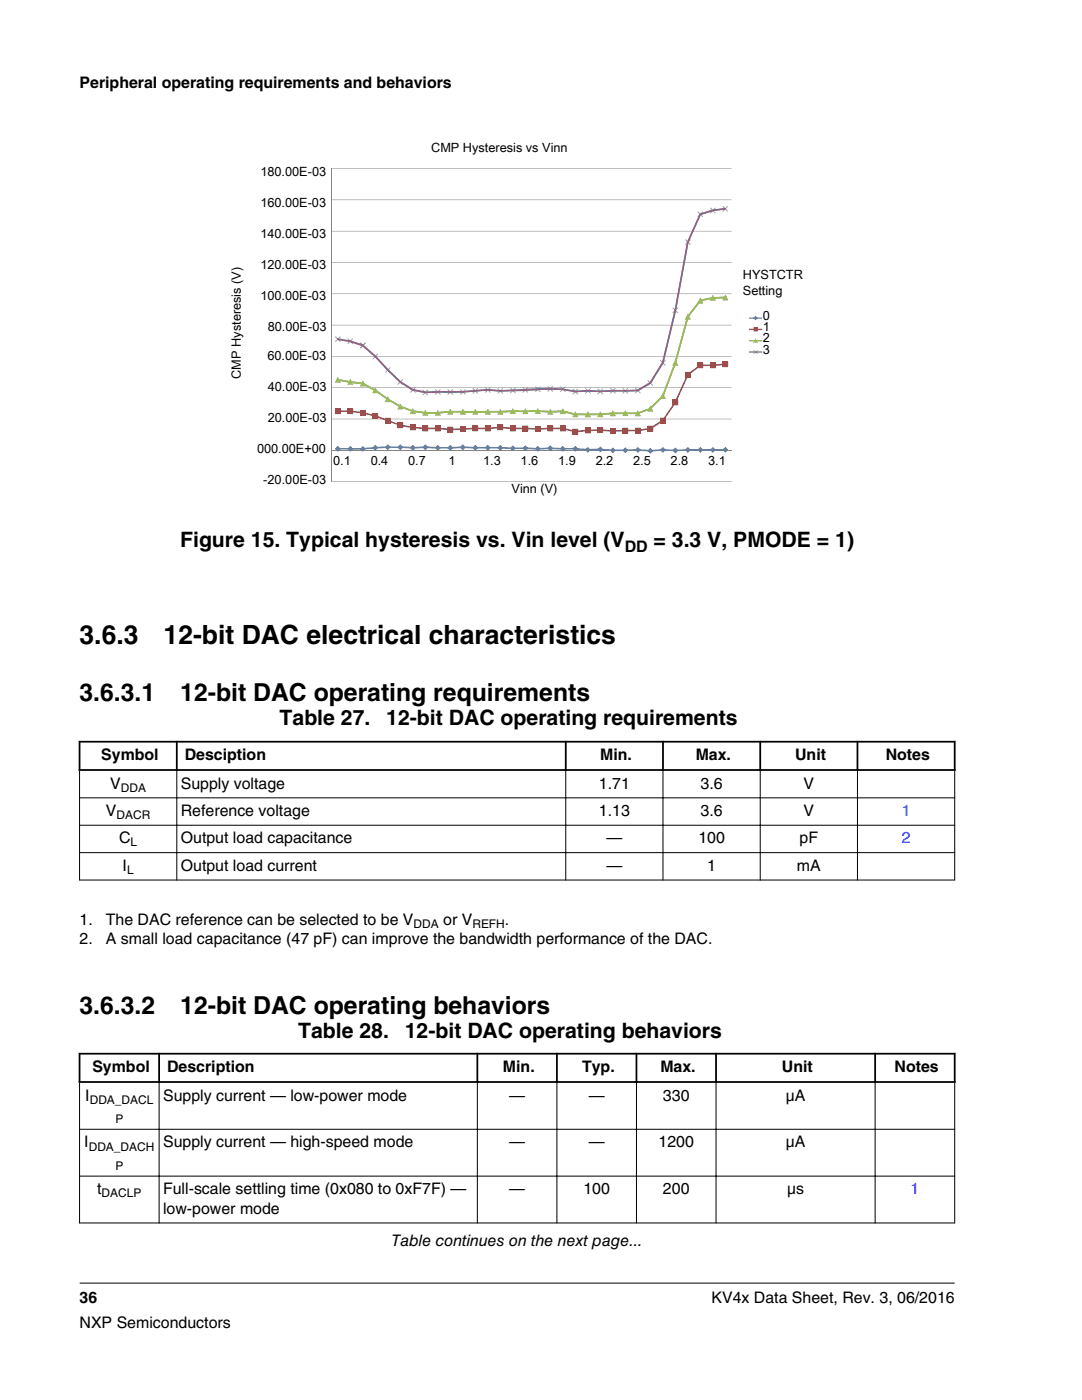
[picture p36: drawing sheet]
<svg xmlns="http://www.w3.org/2000/svg" width="216mm" height="279mm" viewBox="0 0 216 279" stroke-linecap="round" stroke-linejoin="round" font-family="sans-serif">
<defs><g id="words">
<g font-size="5.3">
<text x="15.9" y="128.5">3.6.3</text>
<text x="32.6" y="128.5">12-bit DAC electrical characteristics</text>
</g>
<g font-size="4.9">
<text x="15.9" y="139.8">3.6.3.1</text>
<text x="36" y="139.8">12-bit DAC operating requirements</text>
<text x="15.9" y="202.3">3.6.3.2</text>
<text x="36" y="202.3">12-bit DAC operating behaviors</text>
</g>
<g font-size="4.2">
<text x="36" y="109.2">Figure 15. Typical hysteresis vs. Vin level (V</text>
<text x="130.4" y="109.2">= 3.3 V, PMODE = 1)</text>
<text x="55.8" y="144.8">Table 27.</text>
<text x="77.1" y="144.8">12-bit DAC operating requirements</text>
<text x="59.5" y="207.2">Table 28.</text>
<text x="80.8" y="207.2">12-bit DAC operating behaviors</text>
</g>
<g font-size="3.2">
<text x="15.9" y="17.5">Peripheral operating requirements and behaviors</text>
<text x="124.7" y="110.1">DD</text>
<text x="20.2" y="151.7">Symbol</text>
<text x="36.9" y="151.7">Desciption</text>
<text x="119.8" y="151.7">Min.</text>
<text x="138.8" y="151.7">Max.</text>
<text x="158.7" y="151.7">Unit</text>
<text x="176.7" y="151.7">Notes</text>
<text x="22" y="157.4">V</text>
<text x="36.1" y="157.4">Supply voltage</text>
<text x="119.5" y="157.4">1.71</text>
<text x="139.8" y="157.4">3.6</text>
<text x="160.3" y="157.4">V</text>
<text x="21.1" y="162.8">V</text>
<text x="36.1" y="162.8">Reference voltage</text>
<text x="119.5" y="162.8">1.13</text>
<text x="139.8" y="162.8">3.6</text>
<text x="160.3" y="162.8">V</text>
<text x="23.8" y="168.3">C</text>
<text x="24.5" y="173.8">I</text>
<text x="36.1" y="168.3">Output load capacitance</text>
<text x="36.1" y="173.8">Output load current</text>
<text x="121" y="168.3">—</text>
<text x="121" y="173.8">—</text>
<text x="139.3" y="168.3">100</text>
<text x="141.1" y="173.8">1</text>
<text x="159" y="173.8">mA</text>
<text x="159.5" y="168.3">pF</text>
<text x="15.9" y="184.5">1.</text>
<text x="21.1" y="184.5">The DAC reference can be selected to be V</text>
<text x="88.4" y="184.5">or V</text>
<text x="100.7" y="184.5">.</text>
<text x="15.9" y="188.4">2.</text>
<text x="21.1" y="188.4">A small load capacitance (47 pF) can improve the bandwidth performance of the DAC.</text>
<text x="18.4" y="214">Symbol</text>
<text x="33.3" y="214">Description</text>
<text x="100.4" y="214">Min.</text>
<text x="116.2" y="214">Typ.</text>
<text x="131.8" y="214">Max.</text>
<text x="156" y="214">Unit</text>
<text x="178.5" y="214">Notes</text>
<text x="17" y="219.6">I</text>
<text x="32.5" y="219.6">Supply current — low-power mode</text>
<text x="101.6" y="219.6">—</text>
<text x="117.5" y="219.6">—</text>
<text x="132.3" y="219.6">330</text>
<text x="156.8" y="219.6">μA</text>
<text x="16.8" y="229">I</text>
<text x="32.5" y="229">Supply current — high-speed mode</text>
<text x="101.6" y="229">—</text>
<text x="117.5" y="229">—</text>
<text x="131.4" y="229">1200</text>
<text x="156.8" y="229">μA</text>
<text x="19.4" y="238.3">t</text>
<text x="32.5" y="238.3">Full-scale settling time (0x080 to 0xF7F) —</text>
<text x="101.6" y="238.3">—</text>
<text x="116.4" y="238.3">100</text>
<text x="132.3" y="238.3">200</text>
<text x="157" y="238.3">μs</text>
<text x="32.5" y="242.2">low-power mode</text>
<text x="78.1" y="248.7">Table continues on the next page...</text>
<text x="15.9" y="260">36</text>
<text x="142" y="260">KV4x Data Sheet, Rev. 3, 06/2016</text>
<text x="15.9" y="265">NXP Semiconductors</text>
</g>
<g font-size="3.2" fill="#00f">
<text x="179.9" y="162.8">1</text>
<text x="179.9" y="168.3">2</text>
<text x="181.7" y="238.3">1</text>
</g>
<g font-size="2.5">
<text x="52" y="35.2">180.00E-03</text>
<text x="86" y="30.4">CMP Hysteresis vs Vinn</text>
<text x="51.9" y="41.3">160.00E-03</text>
<text x="51.9" y="47.5">140.00E-03</text>
<text x="51.9" y="53.7">120.00E-03</text>
<text x="51.9" y="59.8">100.00E-03</text>
<text x="148.2" y="55.7">HYSTCTR</text>
<text x="148.2" y="58.9">Setting</text>
<text x="53.4" y="66">80.00E-03</text>
<text x="152.2" y="63.8">0</text>
<text x="53.4" y="71.9">60.00E-03</text>
<text x="152.2" y="66.1">1</text>
<text x="152.2" y="68.4">2</text>
<text x="152.2" y="70.6">3</text>
<text x="48" y="75.6" transform="rotate(-90 48 75.6)">CMP Hysteresis (V)</text>
<text x="53.4" y="78.1">40.00E-03</text>
<text x="53.4" y="84.2">20.00E-03</text>
<text x="51.3" y="90.4">000.00E+00</text>
<text x="66.5" y="92.9">0.1</text>
<text x="74" y="92.9">0.4</text>
<text x="81.4" y="92.9">0.7</text>
<text x="89.5" y="92.9">1</text>
<text x="96.4" y="92.9">1.3</text>
<text x="103.9" y="92.9">1.6</text>
<text x="111.4" y="92.9">1.9</text>
<text x="118.9" y="92.9">2.2</text>
<text x="126.3" y="92.9">2.5</text>
<text x="133.8" y="92.9">2.8</text>
<text x="141.3" y="92.9">3.1</text>
<text x="52.5" y="96.5">-20.00E-03</text>
<text x="102.1" y="98.4">Vinn (V)</text>
</g>
<g font-size="2.4">
<text x="24.1" y="158">DDA</text>
<text x="23.3" y="163.5">DACR</text>
<text x="26.1" y="168.9">L</text>
<text x="25.4" y="174.4">L</text>
<text x="82.5" y="185.2">DDA</text>
<text x="94.3" y="185.2">REFH</text>
<text x="17.9" y="220.3">DDA_DACL</text>
<text x="23" y="224.1">P</text>
<text x="17.7" y="229.6">DDA_DACH</text>
<text x="23" y="233.5">P</text>
<text x="20.3" y="239">DACLP</text>
</g>
</g></defs>
<path d="M66.2 96.1h79.8v.1h-79.8zM66.2 83.6h79.8v.1h-79.8zM66.2 77.3h79.8v.1h-79.8zM66.2 71.1h79.8v.1h-79.8zM66.2 64.8h79.8v.1h-79.8zM66.2 58.6h79.8v.1h-79.8zM66.2 52.3h79.8v.1h-79.8zM66.2 46.1h79.8v.1h-79.8zM66.2 39.8h79.8v.1h-79.8zM66.2 33.6h79.8v.1h-79.8z" fill="#868686"/>
<path d="M66.2 33.6v62.5" fill="none" stroke="#868686" stroke-width=".2"/>
<path d="M67.3 75.7l2.6 .4a7.2 7.2 0 0 1 5.1 1.7l2.5 1.8 2.4 1.4 2.5 .9 2.5 .3h2.5l2.4-.2 17.5-.1 2.5 .1a9.3 9.3 0 0 1 5 .5l12.4-.2 2.5-.9 2.5-2.5 2.4-6.6 2.5-9.1 2.6-3.4a13.6 13.6 0 0 1 5.1-.5l-.1 .2-2.5 .1-2.4 .5h.1l-2.5 3.1-2.5 9.2-2.5 6.7-2.6 2.6a7.2 7.2 0 0 1-5 .9l-7.5 .3a10.6 10.6 0 0 1-5-.7l-22.4 .1a21.9 21.9 0 0 1-7.6-.1 20.4 20.4 0 0 1-7.5-4.2l-2.5-1.3-4.9-.7z" fill="#98b954"/>
<path d="M137.2 62.7l.6 1h-1.1z" fill="#9bbb59"/>
<path d="M137.2 62.7l.6 1.1h-1.1zM137.2 62.7l-.4 1.1-.1-.1h1.1l-.1 .1z" fill="#98b954"/>
<path d="M139.8 59.5l.5 1h-1.1z" fill="#9bbb59"/>
<path d="M139.7 59.5l.6 1.1-1.1-.1zM139.7 59.5l-.5 1h1z" fill="#98b954"/>
<path d="M142.2 59l.6 1h-1.1z" fill="#9bbb59"/>
<path d="M142.2 58.9l.6 1.1h-1.1zM142.2 59h.1l-.5 1h.9z" fill="#98b954"/>
<path d="M144.7 58.9l.5 1h-1z" fill="#9bbb59"/>
<path d="M144.7 58.8l.6 1.1h-1.1zM144.7 58.9h.1l-.5 1h.9z" fill="#98b954"/>
<path d="M67.3 67.6l.1-.1a17.2 17.2 0 0 1 5 1.3l2.6 2.2 2.5 2.7 2.5 2.4 2.4 1.5 2.5 .6 2.5-.2a61.8 61.8 0 0 0 9.9-.4l2.6 .3 4.9-.3a33.5 33.5 0 0 1 10 .4l2.5-.2 2.5 .2 7.4-.2 2.5-1.5 2.4-4 2.5-10.4 2.5-13.6 2.6-5.7a14.4 14.4 0 0 1 5.1-1.1l-.1 .3-2.5 .3-2.4 .8 .1-.1-2.5 5.6-2.5 13.6-2.5 10.4-2.5 4.1-2.6 1.6-7.5 .2-2.5-.1a10.9 10.9 0 0 1-5-.3l-2.5-.2-10 .5-2.5-.2a62.1 62.1 0 0 1-9.9 .4 10.5 10.5 0 0 1-5.1-.5 16 16 0 0 1-5-4l-2.5-2.6-2.5-2.2-2.4-.8-2.5-.5z" fill="#7d60a0"/>
<path d="M66.9 67.2l1 1zM67.9 67.2l-1 1z" fill="#8064a2"/>
<path d="M66.9 67.2v-.1l1.1 1.1zM66.9 68.2l1-1.1 .1 .1-1.1 1.1z" fill="#7d60a0"/>
<path d="M69.4 67.6l1 1zM70.4 67.6l-1 1z" fill="#8064a2"/>
<path d="M69.3 67.6h.1l1.1 1-.1 .1zM69.3 68.6l1.2-1-1.1 1.1z" fill="#7d60a0"/>
<path d="M71.9 68.4l1 1.1zM71.9 69.5l1-1.1z" fill="#8064a2"/>
<path d="M71.9 68.4l1 1.1-1-1zM72.9 68.4v.1l-1 1z" fill="#7d60a0"/>
<path d="M134.2 61.4l1.1 1.1zM134.2 62.5l1.1-1.1z" fill="#8064a2"/>
<path d="M134.3 61.4l1 1-.1 .1zM134.2 62.4l1-1 .1 .1-1 1z" fill="#7d60a0"/>
<path d="M136.7 47.8l1.1 1zM136.7 48.8l1.1-1z" fill="#8064a2"/>
<path d="M136.7 47.9l.1-.1 1 1-.1 .1zM137.7 47.8l.1 .1-1 1-.1-.1z" fill="#7d60a0"/>
<path d="M139.2 42.3l1.1 1zM139.2 43.3l1.1-1z" fill="#8064a2"/>
<path d="M139.3 42.2l.9 1.1-1-1zM140.2 42.2l.1 .1-1 1h-.1z" fill="#7d60a0"/>
<path d="M141.7 41.5l1.1 1zM142.8 41.5l-1.1 1z" fill="#8064a2"/>
<path d="M141.7 41.5l.1-.1 1 1.1zM141.7 42.5l1-1.1 .1 .1-1 1.1z" fill="#7d60a0"/>
<path d="M144.2 41.1l1 1.1zM145.2 41.1l-1 1.1z" fill="#8064a2"/>
<path d="M144.2 41.2l.1-.1 1 1-.1 .1zM144.2 42.1l1-1 .1 .1-1 1z" fill="#7d60a0"/>
<path d="M149.5 63.4l2.5-.1 .1 .2-.1 .1h-2.4z" fill="#4a7ebb"/>
<path d="M150.4 63.5l.4-.4 .3 .4-.3 .3z" fill="#4f81bd"/>
<path d="M150.4 63.4l.4-.3 .4 .4-.4 .4zM150.7 63.1l-.3 .4 .4 .3 .3-.4z" fill="#4a7ebb"/>
<path d="M149.5 65.6h2.5l.1 .1-.1 .2h-2.4z" fill="#be4b48"/>
<path d="M150.4 65.4h.7v.7h-.7z" fill-rule="evenodd" fill="#c0504d"/>
<path d="M150.4 65.3h.8v.8h-.8zM150.4 65.4v.7h.7v-.7z" fill="#be4b48"/>
<path d="M149.5 67.9h2.5l.1 .1-.1 .1h-2.4z" fill="#98b954"/>
<path d="M150.8 67.6l.3 .8h-.7z" fill="#9bbb59"/>
<path d="M150.7 67.6l.5 .8h-.9zM150.7 67.6l-.3 .7 .7 .1z" fill="#98b954"/>
<path d="M66.2 33.6v62.5M66.2 89.9h79.8" fill="none" stroke="#868686" stroke-width=".2"/>
<path d="M67.3 89.4h5.1a57 57 0 0 1 10-.2l9.9-.1 22.5 .3 7.5 .3 5-.1 2.5 .2 2.4-.2 2.6 .1 9.9-.1 .2 .2-.2 .1-9.9 .2-2.5-.2-2.6 .2-2.4-.2-5 .1-2.5-.2-2.5 .1-2.5-.2-5-.1-2.5 .1-15-.3-9.9 .1a57 57 0 0 0-10 .2h-5z" fill="#4a7ebb"/>
<path d="M67.4 89.1l.5 .5-.5 .5-.5-.5z" fill="#4f81bd"/>
<path d="M66.9 89.5l.5-.5 .6 .6-.6 .5zM66.9 89.5l.5 .6 .5-.5-.4-.5z" fill="#4a7ebb"/>
<path d="M69.9 89.1l.5 .5-.5 .5-.5-.5z" fill="#4f81bd"/>
<path d="M69.3 89.5l.6-.5 .6 .6-.6 .5zM69.9 89.1l-.5 .5 .5 .5 .5-.6z" fill="#4a7ebb"/>
<path d="M72.4 89.1l.5 .5-.5 .5-.5-.5z" fill="#4f81bd"/>
<path d="M71.9 89.5l.5-.5 .6 .6-.6 .5zM71.9 89.5l.5 .6 .5-.5-.5-.5z" fill="#4a7ebb"/>
<path d="M74.4 89.4l.5-.5 .5 .5-.5 .5z" fill="#4f81bd"/>
<path d="M74.9 88.8l.6 .6-.6 .5-.6-.5zM74.4 89.3l.5 .5 .5-.4-.5-.5z" fill="#4a7ebb"/>
<path d="M76.9 89.3l.5-.5 .5 .5-.5 .5z" fill="#4f81bd"/>
<path d="M76.8 89.2l.6-.5 .5 .6-.5 .5zM76.9 89.2l.5 .5 .5-.4-.5-.5z" fill="#4a7ebb"/>
<path d="M79.4 89.3l.5-.5 .5 .5-.5 .5z" fill="#4f81bd"/>
<path d="M79.3 89.2l.6-.5 .6 .6-.6 .5zM79.8 88.8l-.4 .5 .5 .4 .5-.5z" fill="#4a7ebb"/>
<path d="M82.4 88.8l.5 .6-.5 .5-.5-.5z" fill="#4f81bd"/>
<path d="M81.8 89.3l.6-.5 .6 .6-.7 .5zM81.9 89.3l.4 .5 .5-.4-.4-.5z" fill="#4a7ebb"/>
<path d="M84.4 89.3l.5-.5 .5 .5-.5 .5z" fill="#4f81bd"/>
<path d="M84.3 89.2l.6-.5 .5 .6-.5 .5zM84.4 89.2l.4 .5 .5-.4-.4-.5z" fill="#4a7ebb"/>
<path d="M86.8 89.4l.6-.5 .5 .5-.5 .5z" fill="#4f81bd"/>
<path d="M86.8 89.3l.6-.5 .5 .6-.5 .5zM87.3 88.9l-.4 .5 .5 .4 .4-.5z" fill="#4a7ebb"/>
<path d="M89.3 89.4l.6-.5 .5 .5-.5 .5z" fill="#4f81bd"/>
<path d="M89.8 88.8l.6 .6-.5 .5-.6-.5zM89.8 88.9l-.4 .5 .5 .4 .4-.5z" fill="#4a7ebb"/>
<path d="M91.9 89.3l.5-.5 .5 .5-.5 .5z" fill="#4f81bd"/>
<path d="M91.8 89.2l.6-.5 .5 .6-.5 .5zM92.3 88.8l-.4 .5 .5 .4 .4-.5z" fill="#4a7ebb"/>
<path d="M94.3 89.4l.6-.5 .5 .5-.5 .5z" fill="#4f81bd"/>
<path d="M94.3 89.3l.6-.5 .5 .6-.5 .5zM94.8 88.9l-.4 .5 .5 .4 .4-.5z" fill="#4a7ebb"/>
<path d="M96.8 89.4l.5-.5 .6 .5-.6 .5z" fill="#4f81bd"/>
<path d="M97.3 88.8l.6 .6-.6 .5-.5-.5zM97.3 88.9l-.4 .5 .5 .4 .4-.5z" fill="#4a7ebb"/>
<path d="M99.3 89.4l.5-.5 .5 .5-.5 .5z" fill="#4f81bd"/>
<path d="M99.3 89.3l.5-.5 .6 .6-.6 .5zM99.8 88.9l-.4 .5 .5 .4 .4-.5z" fill="#4a7ebb"/>
<path d="M101.8 89.5l.5-.5 .5 .5-.5 .5z" fill="#4f81bd"/>
<path d="M102.3 88.9l.6 .6-.6 .5-.5-.5zM102.3 89l-.4 .5 .5 .4 .4-.5z" fill="#4a7ebb"/>
<path d="M104.8 88.9l.5 .6-.5 .5-.5-.5z" fill="#4f81bd"/>
<path d="M104.8 88.9l.6 .6-.6 .5-.5-.5zM104.3 89.4l.5 .5 .5-.4-.4-.5z" fill="#4a7ebb"/>
<path d="M107.3 89.1l.5 .5-.5 .5-.5-.5z" fill="#4f81bd"/>
<path d="M106.8 89.5l.5-.5 .6 .6-.6 .5zM106.8 89.5l.5 .6 .5-.5-.4-.5z" fill="#4a7ebb"/>
<path d="M109.3 89.5l.5-.5 .5 .5-.5 .5z" fill="#4f81bd"/>
<path d="M109.3 89.4l.6-.5 .5 .6-.6 .6zM109.8 89l-.5 .5 .6 .4 .4-.5z" fill="#4a7ebb"/>
<path d="M111.8 89.6l.5-.5 .5 .5-.5 .5z" fill="#4f81bd"/>
<path d="M111.8 89.5l.5-.5 .6 .6-.6 .5zM112.3 89.1l-.5 .5 .6 .4 .4-.5z" fill="#4a7ebb"/>
<path d="M114.3 89.6l.5-.5 .5 .5-.5 .5z" fill="#4f81bd"/>
<path d="M114.2 89.5l.6-.5 .6 .6-.6 .5zM114.8 89.1l-.5 .5 .5 .4 .5-.5z" fill="#4a7ebb"/>
<path d="M116.8 89.8l.5-.5 .5 .5-.5 .5z" fill="#4f81bd"/>
<path d="M116.7 89.7l.6-.5 .6 .6-.6 .5zM116.8 89.7l.5 .5 .5-.4-.5-.5z" fill="#4a7ebb"/>
<path d="M119.8 89.2l.5 .5-.5 .5-.5-.5z" fill="#4f81bd"/>
<path d="M119.2 89.6l.6-.5 .6 .6-.6 .6zM119.3 89.6l.5 .6 .5-.5-.5-.5z" fill="#4a7ebb"/>
<path d="M121.8 89.9l.5-.5 .5 .5-.5 .5z" fill="#4f81bd"/>
<path d="M121.7 89.8l.6-.5 .5 .6-.5 .5zM122.3 89.4l-.5 .5 .5 .5 .5-.6z" fill="#4a7ebb"/>
<path d="M124.8 89.4l.5 .5-.5 .5-.5-.5z" fill="#4f81bd"/>
<path d="M124.2 89.8l.6-.5 .5 .6-.5 .5zM124.3 89.8l.4 .6 .6-.5-.5-.5z" fill="#4a7ebb"/>
<path d="M126.8 89.8l.5-.5 .5 .5-.5 .5z" fill="#4f81bd"/>
<path d="M126.7 89.8l.6-.6 .5 .6-.6 .6zM126.8 89.8l.4 .5 .5-.5-.4-.5z" fill="#4a7ebb"/>
<path d="M129.8 89.5l.5 .5-.5 .5-.5-.5z" fill="#4f81bd"/>
<path d="M129.7 89.4l.6 .6-.5 .5-.6-.5zM129.3 89.9l.4 .5 .5-.4-.4-.5z" fill="#4a7ebb"/>
<path d="M131.7 89.8l.6-.5 .5 .5-.5 .5z" fill="#4f81bd"/>
<path d="M132.2 89.2l.6 .6-.5 .6-.6-.6zM132.2 89.3l-.4 .5 .5 .5 .4-.5z" fill="#4a7ebb"/>
<path d="M134.8 89.4l.5 .5-.5 .5-.6-.5z" fill="#4f81bd"/>
<path d="M134.2 89.9l.6-.6 .5 .6-.6 .6zM134.3 89.9l.4 .5 .5-.5-.4-.5z" fill="#4a7ebb"/>
<path d="M136.7 89.8l.5-.5 .6 .5-.6 .5z" fill="#4f81bd"/>
<path d="M136.7 89.8l.6-.6 .5 .6-.5 .6zM137.2 89.3l-.4 .5 .5 .5 .4-.5z" fill="#4a7ebb"/>
<path d="M139.2 89.8l.6-.5 .5 .5-.5 .5z" fill="#4f81bd"/>
<path d="M139.2 89.8l.6-.6 .5 .6-.5 .6zM139.7 89.3l-.4 .5 .5 .5 .4-.5z" fill="#4a7ebb"/>
<path d="M141.7 89.8l.5-.5 .6 .5-.6 .5z" fill="#4f81bd"/>
<path d="M141.7 89.7l.5-.5 .6 .6-.6 .5zM141.8 89.7l.4 .5 .5-.4-.4-.5z" fill="#4a7ebb"/>
<path d="M144.7 89.3l.5 .5-.5 .5-.5-.5z" fill="#4f81bd"/>
<path d="M144.2 89.7l.5-.5 .6 .6-.6 .5zM144.3 89.7l.4 .5 .5-.4-.4-.5z" fill="#4a7ebb"/>
<path d="M67.3 82a19.8 19.8 0 0 1 10.1 1.8l2.5 .9 5 .6h2.5l2.5 .3 7.4-.3a15.1 15.1 0 0 1 5 0l5 .2 2.5-.2a10.4 10.4 0 0 1 5 .7l5-.3 2.5 .2 5-.1 2.4-.4 2.4-1.6 2.5-3.6 2.5-5.5 2.6-1.9 5.1-.2-.1 .3-2.5 .2-2.4-.1-2.4 1.9-2.5 5.5-2.5 3.6-2.6 1.7a17.2 17.2 0 0 1-5 .4l-2.5 .1a33.9 33.9 0 0 0-7.5 .1l-2.5-.6-5 .1-5-.1-2.5-.2-2.5 .2-7.5 .2-2.4-.2a28.9 28.9 0 0 1-7.6-.7l-2.5-.9a22.4 22.4 0 0 0-10-1.9z" fill="#be4b48"/>
<path d="M66.9 81.6h1v1h-1z" fill-rule="evenodd" fill="#c0504d"/>
<path d="M66.9 81.5h1.1v1.1h-1.1zM66.9 81.6l.1 1 .9-.1v-.9z" fill="#be4b48"/>
<path d="M69.4 81.6h1v1h-1z" fill-rule="evenodd" fill="#c0504d"/>
<path d="M69.3 81.5h1.2v1.1h-1.2zM69.5 81.6l-.1 .9 1 .1v-1z" fill="#be4b48"/>
<path d="M71.9 81.9h1v1h-1z" fill-rule="evenodd" fill="#c0504d"/>
<path d="M71.9 81.8h1v1.1h-1zM71.9 81.9v.9l1 .1v-1z" fill="#be4b48"/>
<path d="M74.4 82.5h1v1h-1z" fill-rule="evenodd" fill="#c0504d"/>
<path d="M74.3 82.5h1.1v1.1h-1.1zM74.4 82.6v.9h1v-1z" fill="#be4b48"/>
<path d="M76.9 83.4h1v1.1h-1z" fill-rule="evenodd" fill="#c0504d"/>
<path d="M76.8 83.4h1.1v1.1h-1.1zM76.9 83.5v1l1-.1-.1-1z" fill="#be4b48"/>
<path d="M79.4 84.4h1v1h-1z" fill-rule="evenodd" fill="#c0504d"/>
<path d="M79.3 84.3h1.1v1.1h-1.1zM79.4 84.4v1l1-.1-.1-.9z" fill="#be4b48"/>
<path d="M81.9 84.8h1v1h-1z" fill-rule="evenodd" fill="#c0504d"/>
<path d="M81.8 84.8h1.1v1.1h-1.1zM81.9 84.9v.9h1l-.1-1z" fill="#be4b48"/>
<path d="M84.4 85h1v1h-1z" fill-rule="evenodd" fill="#c0504d"/>
<path d="M84.3 85h1.1v1.1h-1.1zM84.4 85v1h1v-1z" fill="#be4b48"/>
<path d="M86.8 85h1.1v1h-1.1z" fill-rule="evenodd" fill="#c0504d"/>
<path d="M86.8 85h1.1v1.1h-1.1zM86.9 85l-.1 1h1v-1z" fill="#be4b48"/>
<path d="M89.3 85.2h1.1v1h-1.1z" fill-rule="evenodd" fill="#c0504d"/>
<path d="M89.3 85.2h1.1v1.1h-1.1zM89.3 85.3v.9h1.1l-.1-1z" fill="#be4b48"/>
<path d="M91.9 85.1h1v1h-1z" fill-rule="evenodd" fill="#c0504d"/>
<path d="M91.8 85.1h1.1v1.1h-1.1zM91.9 85.2v.9h1l-.1-1z" fill="#be4b48"/>
<path d="M94.3 85h1.1v1h-1.1z" fill-rule="evenodd" fill="#c0504d"/>
<path d="M94.3 85h1.1v1.1h-1.1zM94.3 85l.1 1h1l-.1-1z" fill="#be4b48"/>
<path d="M96.8 85h1.1v1h-1.1z" fill-rule="evenodd" fill="#c0504d"/>
<path d="M96.8 85h1.1v1.1h-1.1zM96.8 85l.1 1h1l-.1-1z" fill="#be4b48"/>
<path d="M99.3 84.8h1v1h-1z" fill-rule="evenodd" fill="#c0504d"/>
<path d="M99.3 84.8h1.1v1h-1.1zM99.3 84.8l.1 1h.9v-1z" fill="#be4b48"/>
<path d="M101.8 85h1v1h-1z" fill-rule="evenodd" fill="#c0504d"/>
<path d="M101.8 85h1.1v1.1h-1.1zM101.8 85l.1 1h.9v-1z" fill="#be4b48"/>
<path d="M104.3 85h1v1h-1z" fill-rule="evenodd" fill="#c0504d"/>
<path d="M104.3 85h1.1v1.1h-1.1zM104.3 85.1l.1 .9h.9v-1z" fill="#be4b48"/>
<path d="M106.8 85.1h1v1h-1z" fill-rule="evenodd" fill="#c0504d"/>
<path d="M106.8 85.1h1.1v1.1h-1.1zM106.8 85.2l.1 .9h.9v-1z" fill="#be4b48"/>
<path d="M109.3 85h1v1h-1z" fill-rule="evenodd" fill="#c0504d"/>
<path d="M109.3 85h1.1v1.1h-1.1zM109.3 85l.1 1h.9v-1z" fill="#be4b48"/>
<path d="M111.8 85h1v1h-1z" fill-rule="evenodd" fill="#c0504d"/>
<path d="M111.8 85h1.1v1.1h-1.1zM111.8 85v1h1v-1z" fill="#be4b48"/>
<path d="M114.3 85.6h1v1h-1z" fill-rule="evenodd" fill="#c0504d"/>
<path d="M114.2 85.6h1.2v1.1h-1.2zM114.3 85.7v.9h1v-1z" fill="#be4b48"/>
<path d="M116.8 85.4h1v1h-1z" fill-rule="evenodd" fill="#c0504d"/>
<path d="M116.7 85.4h1.1v1.1h-1.1zM116.8 85.5v.9h1v-1z" fill="#be4b48"/>
<path d="M119.3 85.3h1v1h-1z" fill-rule="evenodd" fill="#c0504d"/>
<path d="M119.2 85.3h1.1v1.1h-1.1zM119.3 85.4v.9h1v-1z" fill="#be4b48"/>
<path d="M121.8 85.5h1v1h-1z" fill-rule="evenodd" fill="#c0504d"/>
<path d="M121.7 85.5h1.1v1.1h-1.1zM121.8 85.6v.9h1l-.1-1z" fill="#be4b48"/>
<path d="M124.3 85.4h1v1.1h-1z" fill-rule="evenodd" fill="#c0504d"/>
<path d="M124.2 85.4h1.1v1.1h-1.1zM124.3 85.5v1l1-.1-.1-1z" fill="#be4b48"/>
<path d="M126.8 85.4h1v1h-1z" fill-rule="evenodd" fill="#c0504d"/>
<path d="M126.7 85.4h1.1v1.1h-1.1zM126.8 85.5v.9h1l-.1-1z" fill="#be4b48"/>
<path d="M129.3 85h1v1.1h-1z" fill-rule="evenodd" fill="#c0504d"/>
<path d="M129.2 85h1.1v1.1h-1.1zM129.3 85.1v1l1-.1-.1-1z" fill="#be4b48"/>
<path d="M131.7 83.4h1.1v1h-1.1z" fill-rule="evenodd" fill="#c0504d"/>
<path d="M131.7 83.4h1.1v1.1h-1.1zM131.7 83.5l.1 .9h1l-.1-1z" fill="#be4b48"/>
<path d="M134.2 79.8h1.1v1h-1.1z" fill-rule="evenodd" fill="#c0504d"/>
<path d="M134.2 79.8h1.1v1.1h-1.1zM134.3 79.8v1h1v-.9z" fill="#be4b48"/>
<path d="M136.7 74.3h1.1v1h-1.1z" fill-rule="evenodd" fill="#c0504d"/>
<path d="M136.7 74.2h1.1v1.1h-1.1zM136.7 74.3l.1 1h.9v-1z" fill="#be4b48"/>
<path d="M139.2 72.4h1.1v1h-1.1z" fill-rule="evenodd" fill="#c0504d"/>
<path d="M139.2 72.4h1.1v1.1h-1.1zM139.2 72.5v.9h1.1l-.1-1z" fill="#be4b48"/>
<path d="M141.7 72.4h1.1v1h-1.1z" fill-rule="evenodd" fill="#c0504d"/>
<path d="M141.7 72.4h1.1v1.1h-1.1zM141.8 72.4l-.1 1h1l.1-.9z" fill="#be4b48"/>
<path d="M144.2 72.2h1v1h-1z" fill-rule="evenodd" fill="#c0504d"/>
<path d="M144.2 72.1h1.1v1.2h-1.1zM144.3 72.2l-.1 1h1v-1z" fill="#be4b48"/>
<path d="M67.3 75.7l2.6 .4a7.2 7.2 0 0 1 5.1 1.7l2.5 1.8 2.4 1.4 2.5 .9 2.5 .3h2.5l2.4-.2 17.5-.1 2.5 .1a9.3 9.3 0 0 1 5 .5l12.4-.2 2.5-.9 2.5-2.5 2.4-6.6 2.5-9.1 2.6-3.4a13.6 13.6 0 0 1 5.1-.5l-.1 .2-2.5 .1-2.4 .5h.1l-2.5 3.1-2.5 9.2-2.5 6.7-2.6 2.6a7.2 7.2 0 0 1-5 .9l-7.5 .3a10.6 10.6 0 0 1-5-.7l-22.4 .1a21.9 21.9 0 0 1-7.6-.1 20.4 20.4 0 0 1-7.5-4.2l-2.5-1.3-4.9-.7z" fill="#98b954"/>
<path d="M67.4 75.3l.5 1h-1z" fill="#9bbb59"/>
<path d="M67.4 75.3l.6 1.1h-1.1zM67.4 75.3h.1l-.6 1.1 1-.1v.1z" fill="#98b954"/>
<path d="M69.9 75.7l.5 1h-1z" fill="#9bbb59"/>
<path d="M69.9 75.7l.6 1.1h-1.2zM69.9 75.7h.1l-.6 1.1 1-.1v.1z" fill="#98b954"/>
<path d="M72.4 76l.5 1.1h-1z" fill="#9bbb59"/>
<path d="M72.3 76l.7 1.1h-1.2zM72.3 76.1h.2l-.6 .9 1 .1z" fill="#98b954"/>
<path d="M74.9 77.4l.5 1h-1z" fill="#9bbb59"/>
<path d="M74.8 77.4l.7 1h-1.2zM74.8 77.4h.1l-.5 1h1z" fill="#98b954"/>
<path d="M77.4 79.2l.5 1h-1z" fill="#9bbb59"/>
<path d="M77.3 79.2l.6 1.1-1.1-.1zM77.3 79.2h.1l-.5 1v-.1h1l-.1 .1z" fill="#98b954"/>
<path d="M79.9 80.6l.5 1h-1z" fill="#9bbb59"/>
<path d="M79.8 80.6l.6 1.1h-1.1zM79.8 80.6h.1l-.5 1.1v-.1l1 .1z" fill="#98b954"/>
<path d="M82.4 81.6l.5 1h-1z" fill="#9bbb59"/>
<path d="M82.3 81.5l.6 1.1h-1.1zM82.3 81.6l-.4 .9 .9 .1z" fill="#98b954"/>
<path d="M84.9 81.9l.5 1h-1z" fill="#9bbb59"/>
<path d="M84.8 81.9l.6 1.1-1.1-.1zM84.8 81.9l-.4 1v-.1h1l-.1 .1z" fill="#98b954"/>
<path d="M87.4 81.9l.5 1h-1.1z" fill="#9bbb59"/>
<path d="M87.3 81.9l.6 1.1-1.1-.1zM87.3 81.9l-.5 1h1z" fill="#98b954"/>
<path d="M89.9 81.7l.5 1h-1.1z" fill="#9bbb59"/>
<path d="M89.8 81.6l.6 1.2-1.1-.1zM89.8 81.7l-.5 .9 1 .1z" fill="#98b954"/>
<path d="M92.4 81.7l.5 1h-1z" fill="#9bbb59"/>
<path d="M92.3 81.6l.6 1.2-1.1-.1zM92.3 81.7h.1l-.5 1 1-.1-.1 .1z" fill="#98b954"/>
<path d="M94.9 81.7l.5 1h-1.1z" fill="#9bbb59"/>
<path d="M94.8 81.6l.6 1.1h-1.1zM94.8 81.7h.1l-.5 1 1-.1-.1 .1z" fill="#98b954"/>
<path d="M97.3 81.7l.6 1h-1.1z" fill="#9bbb59"/>
<path d="M97.3 81.6l.6 1.1h-1.1zM97.3 81.7h.1l-.6 .9 1 .1z" fill="#98b954"/>
<path d="M99.8 81.7l.5 1h-1z" fill="#9bbb59"/>
<path d="M99.8 81.6l.5 1.2-1-.1zM99.8 81.7h.1l-.5 1-.1-.1h1v.1z" fill="#98b954"/>
<path d="M102.3 81.6l.5 1h-1z" fill="#9bbb59"/>
<path d="M102.3 81.5l.6 1.1h-1.1zM102.3 81.6h.1l-.5 1-.1-.1h1v.1z" fill="#98b954"/>
<path d="M104.8 81.6l.5 1h-1z" fill="#9bbb59"/>
<path d="M104.8 81.6l.6 1h-1.1zM104.8 81.6h.1l-.5 1-.1-.1 1 .1z" fill="#98b954"/>
<path d="M107.3 81.6l.5 1h-1z" fill="#9bbb59"/>
<path d="M107.3 81.5l.6 1.1h-1.1zM107.3 81.6l-.5 .9 1 .1z" fill="#98b954"/>
<path d="M109.8 81.7l.5 1h-1z" fill="#9bbb59"/>
<path d="M109.8 81.6l.6 1.1h-1.1zM109.8 81.7l-.4 1-.1-.1h1v.1z" fill="#98b954"/>
<path d="M112.3 81.6l.5 1h-1z" fill="#9bbb59"/>
<path d="M112.3 81.6l.6 1h-1.1zM112.3 81.6l-.5 1v-.1h1v.1z" fill="#98b954"/>
<path d="M114.8 82.2l.5 1h-1z" fill="#9bbb59"/>
<path d="M114.8 82.2l.6 1h-1.2zM114.8 82.2l-.5 1h1z" fill="#98b954"/>
<path d="M117.3 82.2l.5 1h-1z" fill="#9bbb59"/>
<path d="M117.2 82.2l.6 1.1-1.1-.1zM117.2 82.2h.2l-.6 1h1z" fill="#98b954"/>
<path d="M119.8 82.2l.5 1h-1z" fill="#9bbb59"/>
<path d="M119.7 82.2l.7 1h-1.2zM119.7 82.2h.1l-.5 1h1z" fill="#98b954"/>
<path d="M122.3 82l.5 1h-1z" fill="#9bbb59"/>
<path d="M122.2 82l.6 1.1-1.1-.1zM122.2 82h.1l-.5 1v-.1h1l-.1 .1z" fill="#98b954"/>
<path d="M124.8 82l.5 1h-1z" fill="#9bbb59"/>
<path d="M124.7 81.9l.6 1.1h-1.1zM124.7 82h.1l-.5 1v-.1h1l-.1 .1z" fill="#98b954"/>
<path d="M127.3 82l.5 1h-1z" fill="#9bbb59"/>
<path d="M127.2 82l.6 1.1-1.1-.1zM127.2 82h.1l-.5 1h.9z" fill="#98b954"/>
<path d="M129.8 81l.5 1.1h-1z" fill="#9bbb59"/>
<path d="M129.7 81l.6 1.1h-1.1zM129.7 81.1h.1l-.5 1v-.1l.9 .1z" fill="#98b954"/>
<path d="M132.3 78.5l.5 1.1h-1.1z" fill="#9bbb59"/>
<path d="M132.2 78.5l.6 1.1h-1.1zM132.2 78.6l-.5 .9 1 .1z" fill="#98b954"/>
<path d="M134.8 71.9l.5 1h-1.1z" fill="#9bbb59"/>
<path d="M134.8 71.8l.5 1.2-1.1-.1zM134.7 71.9l-.4 1h-.1h1.1h-.1z" fill="#98b954"/>
<path d="M67.3 67.6l.1-.1a17.2 17.2 0 0 1 5 1.3l2.6 2.2 2.5 2.7 2.5 2.4 2.4 1.5 2.5 .6 2.5-.2a61.8 61.8 0 0 0 9.9-.4l2.6 .3 4.9-.3a33.5 33.5 0 0 1 10 .4l2.5-.2 2.5 .2 7.4-.2 2.5-1.5 2.4-4 2.5-10.4 2.5-13.6 2.6-5.7a14.4 14.4 0 0 1 5.1-1.1l-.1 .3-2.5 .3-2.4 .8 .1-.1-2.5 5.6-2.5 13.6-2.5 10.4-2.5 4.1-2.6 1.6-7.5 .2-2.5-.1a10.9 10.9 0 0 1-5-.3l-2.5-.2-10 .5-2.5-.2a62.1 62.1 0 0 1-9.9 .4 10.5 10.5 0 0 1-5.1-.5 16 16 0 0 1-5-4l-2.5-2.6-2.5-2.2-2.4-.8-2.5-.5z" fill="#7d60a0"/>
<path d="M71.9 68.4l1 1.1zM71.9 69.5l1-1.1z" fill="#8064a2"/>
<path d="M71.9 68.4l1 1.1-1-1zM72.9 68.4v.1l-1 1z" fill="#7d60a0"/>
<path d="M74.4 70.6l1 1.1zM75.4 70.6l-1 1.1z" fill="#8064a2"/>
<path d="M74.4 70.6l1 1.1-1.1-1zM75.4 70.6v.1l-1 1z" fill="#7d60a0"/>
<path d="M76.9 73.3l1 1.1zM77.9 73.3l-1 1.1z" fill="#8064a2"/>
<path d="M76.8 73.4l1.1 .9zM76.8 74.3l1.1-.9z" fill="#7d60a0"/>
<path d="M79.4 75.7l1 1zM80.4 75.7l-1 1z" fill="#8064a2"/>
<path d="M79.3 75.8l1.1 .9v.1zM80.4 75.7v.1l-1 1-.1-.1z" fill="#7d60a0"/>
<path d="M81.9 77.3l1 1zM82.9 77.3l-1 1z" fill="#8064a2"/>
<path d="M81.9 77.3l1 1-.1 .1-1-1.1zM82.8 77.3h.1l-1 1.1z" fill="#7d60a0"/>
<path d="M84.4 77.8l1 1zM84.4 78.8l1-1z" fill="#8064a2"/>
<path d="M84.3 77.9l1.1 .9-.1 .1zM84.3 78.8l1-1 .1 .1z" fill="#7d60a0"/>
<path d="M86.8 77.7l1.1 1zM86.8 78.7l1.1-1z" fill="#8064a2"/>
<path d="M86.8 77.7h.1l1 1-.1 .1zM86.8 78.7l1-1h.1l-1 1.1z" fill="#7d60a0"/>
<path d="M89.3 77.7l1.1 1zM90.4 77.7l-1.1 1z" fill="#8064a2"/>
<path d="M89.4 77.7l1 1-.1 .1-1-1zM89.3 78.7l1-1 .1 .1-1 1z" fill="#7d60a0"/>
<path d="M91.9 77.7l1 1zM91.9 78.7l1-1z" fill="#8064a2"/>
<path d="M91.8 77.7h.1l1 1zM91.8 78.7l1-1h.1l-1 1.1z" fill="#7d60a0"/>
<path d="M94.3 77.5l1.1 1zM95.4 77.5l-1.1 1z" fill="#8064a2"/>
<path d="M94.3 77.5l.1-.1 1 1.1-.1 .1zM94.3 78.5l1-1.1 .1 .1-1 1.1z" fill="#7d60a0"/>
<path d="M96.8 77.3l1.1 1zM96.8 78.3l1.1-1z" fill="#8064a2"/>
<path d="M96.8 77.3l1.1 1-.1 .1zM96.8 78.3l1.1-1-1 1.1z" fill="#7d60a0"/>
<path d="M99.3 77.5l1 1zM99.3 78.5l1-1z" fill="#8064a2"/>
<path d="M99.4 77.5l.9 1.1-1-1zM100.3 77.5l.1 .1-1 1z" fill="#7d60a0"/>
<path d="M101.8 77.4l1 1zM102.8 77.4l-1 1z" fill="#8064a2"/>
<path d="M101.9 77.4l1 1-.1 .1zM101.8 78.4l1.1-1-1 1.1z" fill="#7d60a0"/>
<path d="M104.3 77.3l1 1zM104.3 78.3l1-1z" fill="#8064a2"/>
<path d="M104.3 77.3l1.1 1-.1 .1zM104.3 78.3l1-1h.1l-1.1 1.1z" fill="#7d60a0"/>
<path d="M106.8 77.2l1 1zM106.8 78.2l1-1z" fill="#8064a2"/>
<path d="M106.8 77.2l1.1 1h-.1zM106.8 78.2l1-1h.1z" fill="#7d60a0"/>
<path d="M109.3 77.1l1 1zM109.3 78.1l1-1z" fill="#8064a2"/>
<path d="M109.3 77.1l1.1 1-.1 .1zM109.3 78.1l1-1.1 .1 .1-1.1 1.1z" fill="#7d60a0"/>
<path d="M111.8 77.2l1 1zM111.8 78.2l1-1z" fill="#8064a2"/>
<path d="M111.8 77.2l1.1 1h-.1zM111.8 78.2l1-1h.1l-1.1 1z" fill="#7d60a0"/>
<path d="M114.3 77.6l1 1zM114.3 78.6l1-1z" fill="#8064a2"/>
<path d="M114.2 77.7l.1-.1 1.1 1-.1 .1zM114.2 78.6l1.2-.9-1.1 1z" fill="#7d60a0"/>
<path d="M116.8 77.5l1 1zM116.8 78.5l1-1z" fill="#8064a2"/>
<path d="M116.7 77.5l.1-.1 1 1.1zM116.7 78.5l1.1-1-1 1z" fill="#7d60a0"/>
<path d="M119.3 77.6l1 1zM119.3 78.6l1-1z" fill="#8064a2"/>
<path d="M119.2 77.7l.1-.1 1 1zM119.2 78.6l1.1-.9-1 1z" fill="#7d60a0"/>
<path d="M121.8 77.5l1 1zM122.8 77.5l-1 1z" fill="#8064a2"/>
<path d="M121.8 77.4l1 1v.1l-1.1-1zM121.7 78.4l1.1-1v.1l-1 1z" fill="#7d60a0"/>
<path d="M124.3 77.5l1 1zM124.3 78.5l1-1z" fill="#8064a2"/>
<path d="M124.3 77.4l1 1.2-1.1-1.1zM125.3 77.4v.1l-1 1.1z" fill="#7d60a0"/>
<path d="M126.8 77.4l1 1zM126.8 78.4l1-1z" fill="#8064a2"/>
<path d="M126.7 77.4l1.1 1zM126.7 78.4l1.1-1z" fill="#7d60a0"/>
<path d="M129.3 75.9l1 1zM129.3 76.9l1-1z" fill="#8064a2"/>
<path d="M129.3 75.9l1 1-.1 .1-1-1zM130.2 75.9l.1 .1-1 1z" fill="#7d60a0"/>
<path d="M131.7 71.9l1.1 1zM131.7 72.9l1.1-1z" fill="#8064a2"/>
<g fill="#7d60a0">
<path d="M149.5 70.2l2.5-.1 .1 .2-.1 .1h-2.4z"/>
<path d="M131.8 71.8l1 1.1h-.1l-1-1zM132.7 71.8l.1 .1-1 1z"/>
</g>
<path d="M150.4 69.9l.7 .7zM150.4 70.6l.7-.7z" fill-rule="evenodd" fill="#8064a2"/>
<path d="M150.4 69.9l.8 .7zM150.4 70.6l.8-.7z" fill="#7d60a0"/>
<g fill="#fff">
<path d="M15.9 141.1h174.6v36.4h-174.6z" fill-rule="evenodd"/>
<path d="M16.1 148.2h19v5.3h-19z" fill-rule="evenodd"/>
<path d="M35.5 148.2h77.2v5.3h-77.2z" fill-rule="evenodd"/>
<path d="M113.1 148.2h19v5.3h-19z" fill-rule="evenodd"/>
<path d="M132.5 148.2h19v5.3h-19z" fill-rule="evenodd"/>
<path d="M151.9 148.2h19v5.3h-19z" fill-rule="evenodd"/>
<path d="M171.3 148.2h19v5.3h-19z" fill-rule="evenodd"/>
<path d="M16 153.8h19.2v5.3h-19.2z" fill-rule="evenodd"/>
<path d="M35.4 153.8h77.4v5.3h-77.4z" fill-rule="evenodd"/>
<path d="M113 153.8h19.2v5.3h-19.2z" fill-rule="evenodd"/>
<path d="M132.4 153.8h19.2v5.3h-19.2z" fill-rule="evenodd"/>
<path d="M151.8 153.8h19.2v5.3h-19.2z" fill-rule="evenodd"/>
<path d="M171.2 153.8h19.2v5.3h-19.2z" fill-rule="evenodd"/>
<path d="M16 159.3h19.2v5.3h-19.2z" fill-rule="evenodd"/>
<path d="M35.4 159.3h77.4v5.3h-77.4z" fill-rule="evenodd"/>
<path d="M113 159.3h19.2v5.3h-19.2z" fill-rule="evenodd"/>
<path d="M132.4 159.3h19.2v5.3h-19.2z" fill-rule="evenodd"/>
<path d="M151.8 159.3h19.2v5.3h-19.2z" fill-rule="evenodd"/>
<path d="M171.2 159.3h19.2v5.3h-19.2z" fill-rule="evenodd"/>
<path d="M16 164.8h19.2v5.3h-19.2z" fill-rule="evenodd"/>
<path d="M35.4 164.8h77.4v5.3h-77.4z" fill-rule="evenodd"/>
<path d="M113 164.8h19.2v5.3h-19.2z" fill-rule="evenodd"/>
<path d="M132.4 164.8h19.2v5.3h-19.2z" fill-rule="evenodd"/>
<path d="M151.8 164.8h19.2v5.3h-19.2z" fill-rule="evenodd"/>
<path d="M171.2 164.8h19.2v5.3h-19.2z" fill-rule="evenodd"/>
<path d="M16 170.3h19.2v5.2h-19.2z" fill-rule="evenodd"/>
<path d="M35.4 170.3h77.4v5.2h-77.4z" fill-rule="evenodd"/>
<path d="M113 170.3h19.2v5.2h-19.2z" fill-rule="evenodd"/>
<path d="M132.4 170.3h19.2v5.2h-19.2z" fill-rule="evenodd"/>
<path d="M151.8 170.3h19.2v5.2h-19.2z" fill-rule="evenodd"/>
<path d="M171.2 170.3h19.2v5.2h-19.2z" fill-rule="evenodd"/>
</g>
<path d="M15.7 148h175M15.7 153.7h175M15.9 147.8v6M35.3 147.8v6M112.9 147.8v6M132.3 147.8v6M151.7 147.8v6M171.1 147.8v6M190.5 147.8v6" fill="none" stroke="#000" stroke-width=".35"/>
<path d="M15.8 159.2h174.8M15.9 153.8v21.9M35.3 153.5v22.2M112.9 153.5v22.2M132.3 153.5v22.2M151.7 153.5v22.2M171.1 153.5v22.2M190.5 153.8v21.9M15.8 164.7h174.8M15.8 170.2h174.8M15.8 175.6h174.8" fill="none" stroke="#000" stroke-width=".2"/>
<g fill="#fff">
<path d="M15.9 203.6h174.6v46.2h-174.6z" fill-rule="evenodd"/>
<path d="M16.1 210.5h15.5v5.3h-15.5z" fill-rule="evenodd"/>
<path d="M31.9 210.5h63.2v5.3h-63.2z" fill-rule="evenodd"/>
<path d="M95.4 210.5h15.5v5.3h-15.5z" fill-rule="evenodd"/>
<path d="M111.3 210.5h15.5v5.3h-15.5z" fill-rule="evenodd"/>
<path d="M127.2 210.5h15.5v5.3h-15.5z" fill-rule="evenodd"/>
<path d="M143.1 210.5h31.3v5.3h-31.3z" fill-rule="evenodd"/>
<path d="M174.8 210.5h15.5v5.3h-15.5z" fill-rule="evenodd"/>
<path d="M16 216.1h15.7v9.2h-15.7z" fill-rule="evenodd"/>
<path d="M31.8 216.1h63.4v9.2h-63.4z" fill-rule="evenodd"/>
<path d="M95.3 216.1h15.7v9.2h-15.7z" fill-rule="evenodd"/>
<path d="M111.2 216.1h15.7v9.2h-15.7z" fill-rule="evenodd"/>
<path d="M127.1 216.1h15.7v9.2h-15.7z" fill-rule="evenodd"/>
<path d="M143 216.1h31.5v9.2h-31.5z" fill-rule="evenodd"/>
<path d="M174.7 216.1h15.7v9.2h-15.7z" fill-rule="evenodd"/>
<path d="M16 225.5h15.7v9.1h-15.7z" fill-rule="evenodd"/>
<path d="M31.8 225.5h63.4v9.1h-63.4z" fill-rule="evenodd"/>
<path d="M95.3 225.5h15.7v9.1h-15.7z" fill-rule="evenodd"/>
<path d="M111.2 225.5h15.7v9.1h-15.7z" fill-rule="evenodd"/>
<path d="M127.1 225.5h15.7v9.1h-15.7z" fill-rule="evenodd"/>
<path d="M143 225.5h31.5v9.1h-31.5z" fill-rule="evenodd"/>
<path d="M174.7 225.5h15.7v9.1h-15.7z" fill-rule="evenodd"/>
<path d="M16 234.8h15.7v9.2h-15.7z" fill-rule="evenodd"/>
<path d="M31.8 234.8h63.4v9.2h-63.4z" fill-rule="evenodd"/>
<path d="M95.3 234.8h15.7v9.2h-15.7z" fill-rule="evenodd"/>
<path d="M111.2 234.8h15.7v9.2h-15.7z" fill-rule="evenodd"/>
<path d="M127.1 234.8h15.7v9.2h-15.7z" fill-rule="evenodd"/>
<path d="M143 234.8h31.5v9.2h-31.5z" fill-rule="evenodd"/>
<path d="M174.7 234.8h15.7v9.2h-15.7z" fill-rule="evenodd"/>
</g>
<path d="M15.7 210.3h175M15.7 215.9h175M15.9 210.1v6M31.7 210.1v6M95.2 210.1v6M111.1 210.1v6M127 210.1v6M142.9 210.1v6M174.6 210.1v6M190.5 210.1v6" fill="none" stroke="#000" stroke-width=".35"/>
<path d="M15.9 216.1v28.1M31.7 215.7v28.5M95.2 215.7v28.5M111.1 215.7v28.5M127 215.7v28.5M142.9 215.7v28.5M174.6 215.7v28.5M190.5 216.1v28.1M15.8 225.4h174.8M15.8 234.7h174.8M15.8 244.1h174.8M15.9 256.1h174.6" fill="none" stroke="#000" stroke-width=".2"/>
<use href="#words"/>
</svg>
